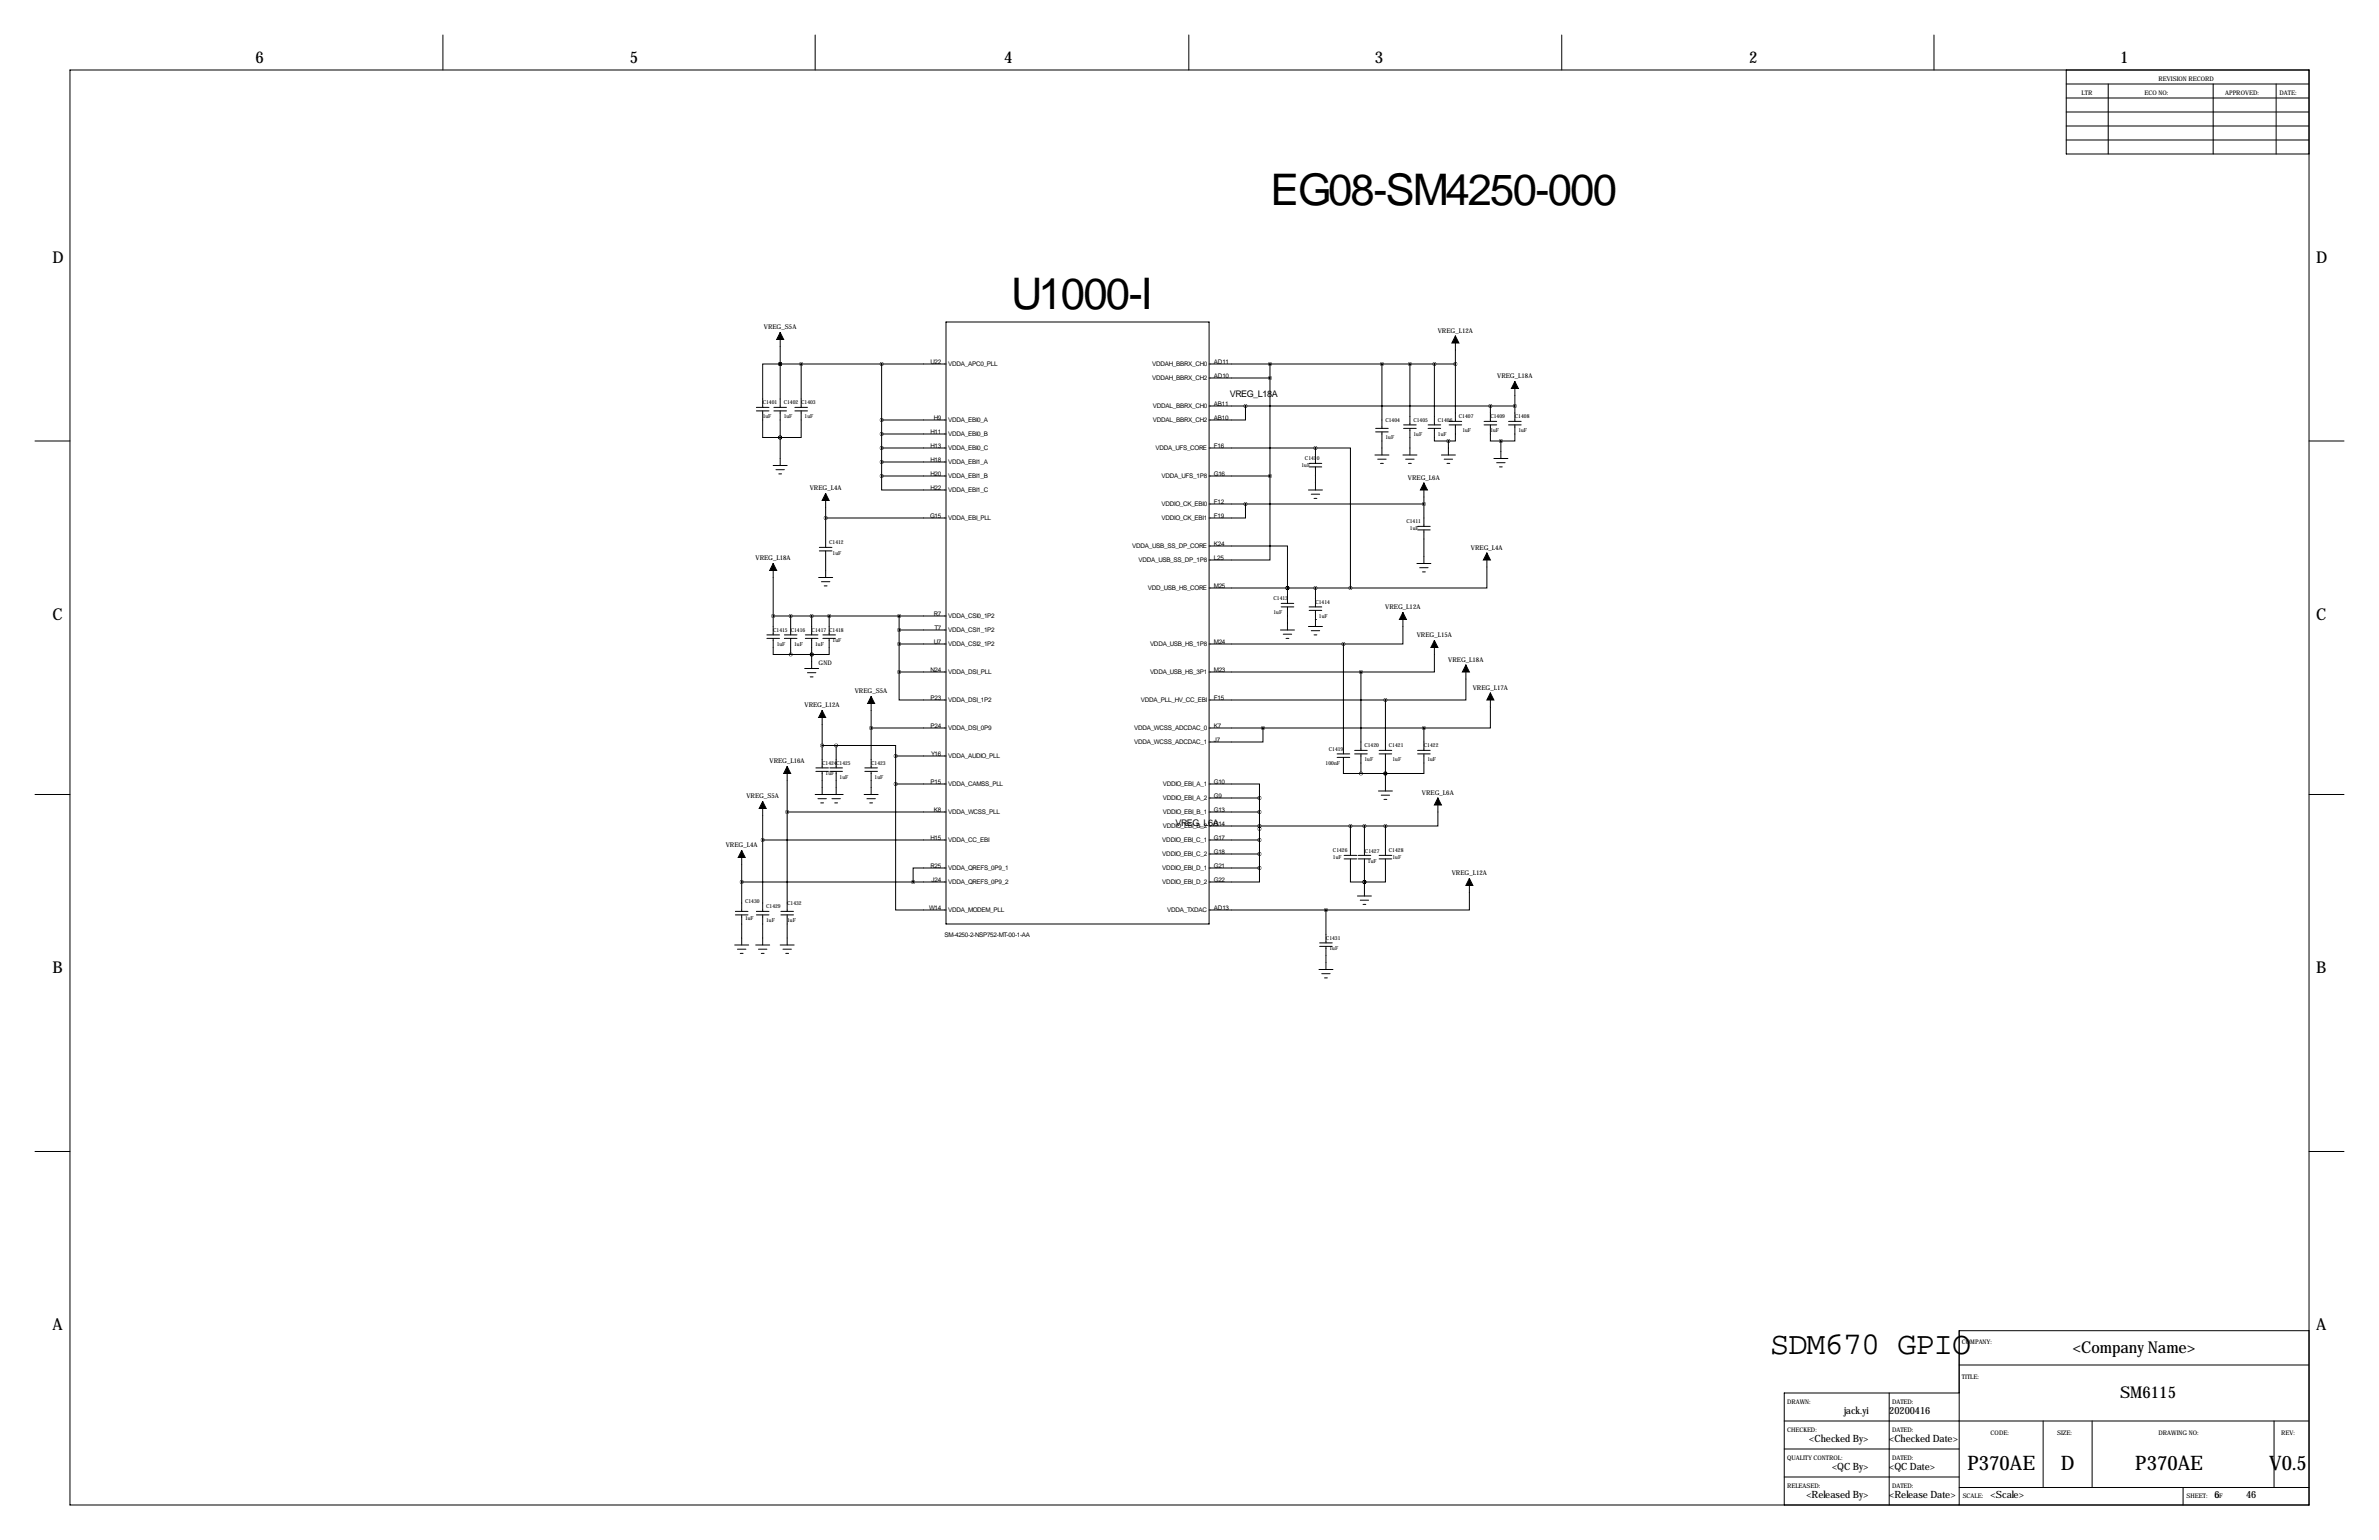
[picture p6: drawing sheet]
<svg xmlns="http://www.w3.org/2000/svg" width="864mm" height="559mm" viewBox="0 0 864 559" stroke-linecap="round" stroke-linejoin="round" font-family="sans-serif">
<defs><g id="words">
<g font-size="15.8">
<text x="461.3" y="74.4">EG08-SM4250-000</text>
<text x="367" y="112.3">U1000-I</text>
</g>
<text font-size="11.5" x="642.6" y="491.2">SDM670 GPIO</text>
<g font-size="7.3">
<text x="714.2" y="533.3">P370AE</text>
<text x="748.1" y="533.3">D</text>
<text x="775.1" y="533.3">P370AE</text>
<text x="823.7" y="533.3">V0.5</text>
</g>
<g font-size="5.9">
<text x="92.7" y="22.9">6</text>
<text x="228.6" y="22.9">5</text>
<text x="364.5" y="22.9">4</text>
<text x="499.1" y="22.9">3</text>
<text x="635" y="22.9">2</text>
<text x="769.6" y="22.9">1</text>
<text x="19" y="95.2">D</text>
<text x="840.7" y="95.2">D</text>
<text x="19" y="224.8">C</text>
<text x="840.7" y="224.8">C</text>
<text x="19" y="353.1">B</text>
<text x="840.7" y="353.1">B</text>
<text x="19" y="482.6">A</text>
<text x="840.7" y="482.6">A</text>
<text x="752.5" y="490.9">&lt;Company Name&gt;</text>
<text x="769.6" y="507.4">SM6115</text>
</g>
<g font-size="3.6">
<text x="669.5" y="513">jack.yi</text>
<text x="685.8" y="513">20200416</text>
<text x="656.8" y="523.2">&lt;Checked By&gt;</text>
<text x="685.8" y="523.2">&lt;Checked Date&gt;</text>
<text x="665.1" y="533.3">&lt;QC By&gt;</text>
<text x="685.8" y="533.3">&lt;QC Date&gt;</text>
<text x="655.7" y="543.5">&lt;Released By&gt;</text>
<text x="685.8" y="543.5">&lt;Release Date&gt;</text>
<text x="722.6" y="543.5">&lt;Scale&gt;</text>
<text x="803.9" y="543.5">6</text>
<text x="815.3" y="543.5">46</text>
</g>
<g font-size="3.3">
<text x="446.4" y="144.1">VREG_L18A</text>
<text x="426.7" y="299.7">VREG_L6A</text>
</g>
<g font-size="2.4">
<text x="277.3" y="119.4">VREG_S5A</text>
<text x="521.9" y="120.6">VREG_L12A</text>
<text x="543.5" y="137.2">VREG_L18A</text>
<text x="511.1" y="174">VREG_L6A</text>
<text x="293.9" y="177.8">VREG_L4A</text>
<text x="274.3" y="203.2">VREG_L18A</text>
<text x="534" y="199.4">VREG_L4A</text>
<text x="502.9" y="221">VREG_L12A</text>
<text x="514.3" y="231.1">VREG_L15A</text>
<text x="525.7" y="240">VREG_L18A</text>
<text x="310.3" y="251.5">VREG_S5A</text>
<text x="534.6" y="250.2">VREG_L17A</text>
<text x="292.1" y="256.5">VREG_L12A</text>
<text x="279.4" y="276.9">VREG_L16A</text>
<text x="271" y="289.6">VREG_S5A</text>
<text x="516.2" y="288.3">VREG_L6A</text>
<text x="263.5" y="307.3">VREG_L4A</text>
<text x="527" y="317.5">VREG_L12A</text>
</g>
<g font-size="2.3">
<text x="783.6" y="29.2">REVISION RECORD</text>
<text x="755.6" y="34.3">LTR</text>
<text x="778.5" y="34.3">ECO NO:</text>
<text x="807.7" y="34.3">APPROVED:</text>
<text x="827.5" y="34.3">DATE:</text>
<text x="337.8" y="132.1">U22</text>
<text x="344.2" y="132.8">VDDA_APC0_PLL</text>
<text x="418.3" y="132.8">VDDAH_BBRX_CH0</text>
<text x="418.3" y="137.9">VDDAH_BBRX_CH2</text>
<text x="440.7" y="132.1">AD11</text>
<text x="440.7" y="137.2">AD10</text>
<text x="418.5" y="148.1">VDDAL_BBRX_CH0</text>
<text x="440.7" y="147.3">AB11</text>
<text x="339" y="152.4">H9</text>
<text x="344.2" y="153.2">VDDA_EBI0_A</text>
<text x="418.5" y="153.2">VDDAL_BBRX_CH2</text>
<text x="440.7" y="152.4">AB10</text>
<text x="337.8" y="157.5">H11</text>
<text x="344.2" y="158.2">VDDA_EBI0_B</text>
<text x="337.8" y="162.6">H13</text>
<text x="337.8" y="167.6">H18</text>
<text x="344.2" y="163.3">VDDA_EBI0_C</text>
<text x="419.4" y="163.3">VDDA_UFS_CORE</text>
<text x="440.7" y="162.6">F16</text>
<text x="337.8" y="172.7">H20</text>
<text x="344.2" y="168.4">VDDA_EBI1_A</text>
<text x="344.2" y="173.5">VDDA_EBI1_B</text>
<text x="421.7" y="173.5">VDDA_UFS_1P8</text>
<text x="440.7" y="172.7">G16</text>
<text x="337.8" y="177.8">H22</text>
<text x="344.2" y="178.6">VDDA_EBI1_C</text>
<text x="421.7" y="183.6">VDDIO_CK_EBI0</text>
<text x="440.7" y="182.9">F12</text>
<text x="337.7" y="188">G15</text>
<text x="344.2" y="188.7">VDDA_EBI_PLL</text>
<text x="421.7" y="188.7">VDDIO_CK_EBI1</text>
<text x="440.7" y="188">F19</text>
<text x="411" y="198.9">VDDA_USB_SS_DP_CORE</text>
<text x="413.2" y="204">VDDA_USB_SS_DP_1P8</text>
<text x="440.7" y="198.1">K24</text>
<text x="440.7" y="203.2">L25</text>
<text x="416.7" y="214.1">VDD_USB_HS_CORE</text>
<text x="440.7" y="213.4">M25</text>
<text x="339" y="223.5">R7</text>
<text x="344.2" y="224.3">VDDA_CSI0_1P2</text>
<text x="339" y="233.7">U7</text>
<text x="339.3" y="228.6">T7</text>
<text x="344.2" y="229.4">VDDA_CSI1_1P2</text>
<text x="440.7" y="233.7">M24</text>
<text x="344.2" y="234.4">VDDA_CSI2_1P2</text>
<text x="417.5" y="234.4">VDDA_USB_HS_1P8</text>
<text x="297.2" y="241.3">GND</text>
<text x="337.8" y="243.8">N24</text>
<text x="344.2" y="244.6">VDDA_DSI_PLL</text>
<text x="417.5" y="244.6">VDDA_USB_HS_3P1</text>
<text x="440.7" y="243.8">M23</text>
<text x="337.8" y="254">P23</text>
<text x="344.2" y="254.8">VDDA_DSI_1P2</text>
<text x="414.2" y="254.8">VDDA_PLL_HV_CC_EBI</text>
<text x="440.7" y="254">F15</text>
<text x="337.8" y="264.2">P24</text>
<text x="344.2" y="264.9">VDDA_DSI_0P9</text>
<text x="411.7" y="264.9">VDDA_WCSS_ADCDAC_0</text>
<text x="440.7" y="264.2">K7</text>
<text x="440.7" y="269.2">J7</text>
<text x="338.1" y="274.3">Y16</text>
<text x="344.2" y="275.1">VDDA_AUDIO_PLL</text>
<text x="411.7" y="270">VDDA_WCSS_ADCDAC_1</text>
<text x="337.8" y="284.5">P15</text>
<text x="344.2" y="285.2">VDDA_CAMSS_PLL</text>
<text x="422.1" y="285.2">VDDIO_EBI_A_1</text>
<text x="440.7" y="284.5">G10</text>
<text x="422.1" y="290.3">VDDIO_EBI_A_2</text>
<text x="440.7" y="289.6">G9</text>
<text x="339" y="294.6">K8</text>
<text x="344.2" y="295.4">VDDA_WCSS_PLL</text>
<text x="422.1" y="295.4">VDDIO_EBI_B_1</text>
<text x="440.7" y="294.6">G13</text>
<text x="440.7" y="299.7">G14</text>
<text x="337.8" y="304.8">H15</text>
<text x="344.2" y="305.6">VDDA_CC_EBI</text>
<text x="421.9" y="305.6">VDDIO_EBI_C_1</text>
<text x="422.1" y="300.5">VDDIO_EBI_B_2</text>
<text x="440.7" y="304.8">G17</text>
<text x="421.9" y="310.6">VDDIO_EBI_C_2</text>
<text x="440.7" y="309.9">G18</text>
<text x="337.8" y="315">R25</text>
<text x="344.2" y="315.7">VDDA_QREFS_0P9_1</text>
<text x="421.9" y="315.7">VDDIO_EBI_D_1</text>
<text x="440.7" y="315">G21</text>
<text x="338.2" y="320">J24</text>
<text x="344.2" y="320.8">VDDA_QREFS_0P9_2</text>
<text x="421.9" y="320.8">VDDIO_EBI_D_2</text>
<text x="440.7" y="320">G22</text>
<text x="337.3" y="330.2">W14</text>
<text x="344.2" y="331">VDDA_MODEM_PLL</text>
<text x="423.7" y="331">VDDA_TXDAC</text>
<text x="440.7" y="330.2">AD13</text>
<text x="342.9" y="339.9">SM-4250-2-NSP752-MT-00-1-AA</text>
<text x="712.2" y="487.7">COMPANY:</text>
<text x="712.2" y="500.4">TITLE:</text>
<text x="648.7" y="509.3">DRAWN:</text>
<text x="686.8" y="509.3">DATED:</text>
<text x="648.7" y="519.4">CHECKED:</text>
<text x="686.8" y="519.4">DATED:</text>
<text x="722.6" y="520.7">CODE:</text>
<text x="746.8" y="520.7">SIZE:</text>
<text x="783.6" y="520.7">DRAWING NO:</text>
<text x="828" y="520.7">REV:</text>
<text x="648.7" y="529.6">QUALITY CONTROL:</text>
<text x="686.8" y="529.6">DATED:</text>
<text x="648.7" y="539.8">RELEASED:</text>
<text x="686.8" y="539.8">DATED:</text>
<text x="712.5" y="543.6">SCALE:</text>
<text x="793.7" y="543.6">SHEET:</text>
<text x="804" y="543.6">OF</text>
</g>
<g font-size="2">
<text x="276.9" y="146.7">C1401</text>
<text x="284.5" y="146.7">C1402</text>
<text x="290.8" y="146.7">C1403</text>
<text x="276.9" y="151.8">1uF</text>
<text x="284.5" y="151.8">1uF</text>
<text x="292.1" y="151.8">1uF</text>
<text x="502.9" y="153.1">C1404</text>
<text x="513.1" y="153.1">C1405</text>
<text x="522" y="153.1">C1406</text>
<text x="529.6" y="151.8">C1407</text>
<text x="541" y="151.8">C1409</text>
<text x="549.9" y="151.8">C1408</text>
<text x="502.9" y="159.4">1uF</text>
<text x="513.1" y="158.1">1uF</text>
<text x="522" y="158.1">1uF</text>
<text x="530.9" y="156.9">1uF</text>
<text x="541" y="156.9">1uF</text>
<text x="551.2" y="156.9">1uF</text>
<text x="473.7" y="167">C1410</text>
<text x="472.4" y="169.6">1uF</text>
<text x="510.5" y="189.9">C1411</text>
<text x="301" y="197.5">C1412</text>
<text x="511.8" y="192.4">1uF</text>
<text x="302.3" y="201.3">1uF</text>
<text x="462.3" y="217.8">C1413</text>
<text x="477.5" y="219.1">C1414</text>
<text x="462.3" y="222.9">1uF</text>
<text x="478.8" y="224.2">1uF</text>
<text x="280.7" y="229.3">C1415</text>
<text x="287" y="229.3">C1416</text>
<text x="294.6" y="229.3">C1417</text>
<text x="301" y="229.3">C1418</text>
<text x="302.3" y="233.1">1uF</text>
<text x="281.9" y="234.3">1uF</text>
<text x="288.3" y="234.3">1uF</text>
<text x="295.9" y="234.3">1uF</text>
<text x="482.4" y="272.4">C1419</text>
<text x="495.3" y="271.2">C1420</text>
<text x="504.2" y="271.2">C1421</text>
<text x="516.9" y="271.2">C1422</text>
<text x="298.4" y="277.5">C1424</text>
<text x="299.7" y="281.3">1uF</text>
<text x="303.5" y="277.5">C1425</text>
<text x="316.2" y="277.5">C1423</text>
<text x="481.2" y="277.5">100nF</text>
<text x="495.3" y="276.2">1uF</text>
<text x="505.5" y="276.2">1uF</text>
<text x="518.2" y="276.2">1uF</text>
<text x="304.8" y="282.6">1uF</text>
<text x="317.5" y="282.6">1uF</text>
<text x="483.9" y="309.3">C1426</text>
<text x="483.9" y="311.8">1uF</text>
<text x="495.5" y="309.4">C1427</text>
<text x="504.2" y="309.3">C1428</text>
<text x="505.5" y="311.8">1uF</text>
<text x="496.6" y="313.1">1uF</text>
<text x="270.5" y="327.7">C1430</text>
<text x="278.1" y="329.6">C1429</text>
<text x="285.7" y="328.3">C1432</text>
<text x="270.5" y="334">1uF</text>
<text x="278.1" y="334.7">1uF</text>
<text x="285.7" y="334.7">1uF</text>
<text x="481.3" y="341">C1431</text>
<text x="482.6" y="344.8">1uF</text>
</g>
</g></defs>
<g fill="none" stroke="#000" stroke-width=".36">
<path d="M160.8 12.7v12.7M295.9 12.7v12.7M431.5 12.7v12.7M566.9 12.7v12.7M702.1 12.7v12.7M25.4 25.4h812.8v520.7h-812.8zM750.1 25.4v30.5h88.1M750.1 35.6h88.1M750.1 30.5h88.1M765.3 30.5v25.4M803.4 30.5v25.4M826.3 30.5v25.4"/>
<path d="M750.1 50.8h88.1M750.1 45.7h88.1M750.1 40.6h88.1M343.4 116.8h95.5v218.5h-95.5zM283.2 132.1h.1M283.2 132.1h-6.3v15.7M283.2 132.1h60.2M283.2 120.6v27.2M290.8 132.1v15.7M320 132.1v40.6M438.9 132.1h89.4M438.9 137.2h22.1"/>
<path d="M461 132.1v40.6M501.6 132.1v23.3M511.8 132.1v22.1M520.7 132.1v22.1M528.3 121.9v31M549.9 138.4v14.5M274.6 149.1h4.5M274.6 147.8h4.5M276.9 149.1v9.7h6.3M280.9 149.1h4.6M280.9 147.8h4.6M283.2 158.8h.1"/>
<path d="M283.2 149.1v19.8M288.5 149.1h4.6M288.5 147.8h4.6M290.8 149.1v9.7h-7.6M320 152.4h23.4M320 157.5h23.4M438.9 147.3h111M452.1 147.3v5.1h-13.2M499.4 155.4h4.5M499.4 156.7h4.5M501.6 156.7v8.4M509.5 155.4h4.6"/>
<path d="M509.5 154.2h4.6M511.8 155.4v9.7M518.4 155.4h4.6M518.4 154.2h4.6M520.7 155.4v4.6h5.1M526 154.2h4.6M526 152.9h4.6M528.3 154.2v5.8h-2.5M538.7 154.2h4.6M538.7 152.9h4.6M541 154.2v5.8h3.8M541 147.3v5.6"/>
<path d="M547.6 154.2h4.6M547.6 152.9h4.6M549.9 154.2v5.8h-5.1M12.7 160h12.7M280.7 168.9h5.1M281.7 170.4h3M282.7 172h1M299.7 179.1v19.5M320 172.7v5.1h23.4M320 162.6h23.4M320 167.6h23.4M320 172.7h23.4"/>
<path d="M438.9 162.6h38.6M438.9 172.7h22.1M461 172.7v30.5h-22.1M475 177.8h5.1M475.2 169.4h4.6M475.2 168.1h4.6M476 179.3h3M477.5 162.6h12.7v50.8M477.5 162.6v5.5M477.5 169.4v8.4M499.1 165.1h5.1M500.1 166.6h3.1"/>
<path d="M501.1 168.1h1.1M509.3 165.1h5M510.3 166.6h3M511.3 168.1h1M516.9 175.3v15.7M523.2 165.1h5.1M524.3 166.6h3M525.3 168.1h1M525.8 160v5.1M542.3 166.4h5.1M543.3 167.9h3.1M544.3 169.4h1"/>
<path d="M544.8 160v6.4M838.2 160h12.7M297.4 199.9h4.6M297.4 198.6h4.6M299.7 199.9v9.7M299.7 188h43.7M438.9 198.1h28.5v15.3M438.9 182.9h78M452.1 182.9v5.1h-13.2M477 180.8h1M514.6 192.3h4.6M514.6 191h4.6"/>
<path d="M516.9 192.3v12.2M280.7 204.5v25.9M297.2 209.6h5.1M298.2 211.1h3M299.2 212.6h1M438.9 213.4h51.3M465.1 218.9h4.5M467.4 213.4h.1M467.4 213.4v5.5M477.5 213.4v6.8M514.3 204.5h5.1M515.4 206h3"/>
<path d="M516.4 207.5h1M539.8 200.7v12.7h-49.6M278.4 231.6h4.6M278.4 230.4h4.6M280.7 231.6v5.9h6.3M280.7 223.5h62.7M284.7 231.6h4.6M284.7 230.4h4.6M287 223.5v6.9M287 231.6v5.9M287 237.5h7.6M292.4 231.6h4.5"/>
<path d="M292.4 230.4h4.5M294.6 237.5h.1M294.6 223.5v6.9M294.6 231.6v11M298.7 231.6h4.6M298.7 230.4h4.6M301 231.6v5.9h-6.4M301 223.5v6.9M326.4 228.6h17M326.4 233.7h17M326.4 223.5v20.3M438.9 233.7h48.8"/>
<path d="M464.8 228.6h5.1M465.1 220.2h4.5M465.8 230.1h3.1M466.9 231.6h1M467.4 220.2v8.4M475 227.3h5.1M475.2 220.2h4.6M475.2 221.5h4.6M476 228.9h3M477 230.4h1M477.5 224.8h.1M477.5 221.5v5.8"/>
<path d="M487.7 233.7v39.9M509.3 222.2v11.5h-21.6M520.7 232.4v11.4h-26.7M292.1 242.6h5.1M293.1 244.1h3.1M294.1 245.6h1M298.4 257.8v20.8M316.2 252.7v25.9M326.4 243.8v10.2h17M326.4 243.8h17M438.9 243.8h55.1M438.9 254h64"/>
<path d="M494 243.8v28.5M502.9 254v18.3M532.1 241.3v12.7h-29.2M541 251.5v12.7h-24.1M285.8 278.1v52.6M296.2 279.9h4.5M296.2 278.6h4.5M298.4 279.9v8.4M298.4 270.5h5.1M301.2 279.9h4.6M301.2 278.6h4.6M303.5 270.5h21.6v3.8"/>
<path d="M303.5 270.5v8.1M303.5 279.9v8.4M313.9 279.9h4.6M313.9 278.6h4.6M316.2 279.9v8.4M316.2 264.2h27.2M325.1 274.3h18.3M325.1 274.3v10.2M438.9 264.2h78M458.5 264.2v5h-19.6M485.4 273.6h4.6M485.4 274.8h4.6"/>
<path d="M487.7 274.8v5.9h6.3M491.7 273.6h4.6M491.7 272.3h4.6M494 273.6v7.1M500.6 273.6h4.6M500.6 272.3h4.6M502.9 273.6v13.4M514.6 273.6h4.6M514.6 272.3h4.6M516.9 273.6v7.1h-14M516.9 264.2v8.1M12.7 288.3h12.7"/>
<path d="M276.9 290.8v39.9M285.8 294.6h57.6M295.9 288.3h10.2M296.9 289.8h3.1M297.9 291.3h1.1M302 289.8h3.1M303 291.3h1M313.7 288.3h5.1M314.7 289.8h3.1M315.7 291.3h1M325.1 284.5v45.7h18.3M325.1 284.5h18.3"/>
<path d="M438.9 284.5h18.3v5.1M438.9 294.6h18.3M438.9 289.6h18.3M438.9 299.7h18.3M457.2 289.6v25.4M490.2 299.7h-33v1M490.2 299.7h12.7M490.2 299.7v10.7M494 280.7h8.9M495.3 299.7v10.7M500.4 287h5.1M501.4 288.5h3"/>
<path d="M502.4 290.1h1M502.9 280.7h.1M502.9 299.7v10.7M522 289.6v10.1h-19.1M838.2 288.3h12.7M269.2 308.6v22.1M276.9 304.8h66.5M343.4 315h-11.9v5M438.9 304.8h18.3M438.9 315h18.3M438.9 309.9h18.3M457.2 315v5h-18.3"/>
<path d="M487.9 311.7h4.6M487.9 310.4h4.6M490.2 311.7v8.3h5.1M493 311.7h4.6M493 310.4h4.6M495.3 311.7v13.4M500.6 311.7h4.6M500.6 310.4h4.6M502.9 311.7v8.3h-7.6M533.4 318.8v11.4h-52.1M267 332h4.5M267 330.7h4.5"/>
<path d="M269.2 332v10.9M269.2 320h62.3M274.6 332h4.5M274.6 330.7h4.5M276.9 332v10.9M283.5 332h4.5M283.5 330.7h4.5M285.8 332v10.9M331.5 320h11.9M438.9 330.2h42.4M481.3 330.2v11.9M492.8 325.1h5"/>
<path d="M493.8 326.6h3M494.8 328.2h1M495.3 320h.1M266.7 342.9h5.1M267.7 344.4h3.1M268.7 345.9h1M274.3 342.9h5.1M275.3 344.4h3.1M276.4 345.9h1M283.2 342.9h5.1M284.2 344.4h3.1M285.2 345.9h1.1"/>
<path d="M478.8 351.8h5.1M479 343.4h4.6M479 342.1h4.6M479.8 353.3h3.1M480.8 354.8h1M481.3 343.4v8.4M12.7 417.8h12.7M838.2 417.8h12.7M711.2 495.3h127M838.2 482.9h-127v63.2M647.7 515.6h190.5M685.8 505.5v40.6"/>
<path d="M711.2 505.5h-63.5v40.6M741.7 515.6v24.2M759.5 515.6v24.2M825.5 515.6v24.2M647.7 535.9h63.5M647.7 525.8h63.5M711.2 539.8h127M792.5 539.8v6.3"/>
</g>
<g fill="#000" stroke="#000" stroke-width=".36">
<path d="M283.2 120.6l1.3 2.6h-2.6zM528.3 121.9l1.3 2.6h-2.6zM549.9 138.4l1.3 2.6h-2.6zM299.7 179.1l1.3 2.5h-2.6zM516.9 175.3l1.3 2.5h-2.6zM280.7 204.5l1.2 2.5h-2.5zM539.8 200.7l1.2 2.5h-2.5zM509.3 222.2l1.2 2.6h-2.5zM520.7 232.4l1.3 2.5h-2.6zM298.4 257.8l1.3 2.5h-2.5zM316.2 252.7l1.3 2.6h-2.5zM532.1 241.3l1.3 2.5h-2.5z"/>
<path d="M541 251.5l1.3 2.5h-2.5zM285.8 278.1l1.2 2.6h-2.5zM276.9 290.8l1.2 2.6h-2.5zM522 289.6l1.2 2.5h-2.5zM269.2 308.6l1.3 2.5h-2.5zM533.4 318.8l1.3 2.5h-2.6z"/>
</g>
<path d="M452.1 147.3a.05 .05 0 0 0 .1 0 .05 .05 0 0 0-.1 0zM458.4 264.2a.05 .05 0 0 0 .1 0 .05 .05 0 0 0-.1 0zM320 172.7a.05 .05 0 0 0 .1 0 .05 .05 0 0 0-.1 0zM320 157.5a.05 .05 0 0 0 .1 0 .05 .05 0 0 0-.1 0zM320 152.4a.05 .05 0 0 0 .1 0 .05 .05 0 0 0-.1 0zM320 132.1a.05 .05 0 0 0 .1 0 .05 .05 0 0 0-.1 0zM320 162.6a.05 .05 0 0 0 .1 0 .05 .05 0 0 0-.1 0zM320 167.6a.05 .05 0 0 0 .1 0 .05 .05 0 0 0-.1 0zM326.3 243.8a.05 .05 0 0 0 .1 0 .05 .05 0 0 0-.1 0zM326.3 223.5a.05 .05 0 0 0 .1 0 .05 .05 0 0 0-.1 0zM326.3 233.7a.05 .05 0 0 0 .1 0 .05 .05 0 0 0-.1 0zM326.3 228.6a.05 .05 0 0 0 .1 0 .05 .05 0 0 0-.1 0zM477.5 162.6a.05 .05 0 0 0 .1 0 .05 .05 0 0 0-.1 0zM461 137.2a.05 .05 0 0 0 .1 0 .05 .05 0 0 0-.1 0zM461 172.7a.05 .05 0 0 0 .1 0 .05 .05 0 0 0-.1 0zM461 132.1a.05 .05 0 0 0 .1 0 .05 .05 0 0 0-.1 0zM516.8 182.9a.05 .05 0 0 0 .1 0 .05 .05 0 0 0-.1 0zM452.1 182.9a.05 .05 0 0 0 .1 0 .05 .05 0 0 0-.1 0zM481.3 330.2a.05 .05 0 0 0 .1 0 .05 .05 0 0 0-.1 0zM487.6 233.7a.05 .05 0 0 0 .1 0 .05 .05 0 0 0-.1 0zM516.8 264.2a.05 .05 0 0 0 .1 0 .05 .05 0 0 0-.1 0zM294.6 237.5a.05 .05 0 0 0 .1 0 .05 .05 0 0 0-.1 0zM300.9 223.5a.05 .05 0 0 0 .1 0 .05 .05 0 0 0-.1 0zM294.6 223.5a.05 .05 0 0 0 .1 0 .05 .05 0 0 0-.1 0zM299.7 188a.05 .05 0 0 0 .1 0 .05 .05 0 0 0-.1 0zM290.8 132.1a.05 .05 0 0 0 .1 0 .05 .05 0 0 0-.1 0zM325.1 284.5a.05 .05 0 0 0 .1 0 .05 .05 0 0 0-.1 0zM283.2 132.1a.05 .05 0 0 0 .1 0 .05 .05 0 0 0-.1 0zM283.2 158.8a.05 .05 0 0 0 .1 0 .05 .05 0 0 0-.1 0zM283.2 132.1a.05 .05 0 0 0 .1 0 .05 .05 0 0 0-.1 0zM283.2 158.8a.05 .05 0 0 0 .1 0 .05 .05 0 0 0-.1 0zM287 237.5a.05 .05 0 0 0 .1 0 .05 .05 0 0 0-.1 0zM287 223.5a.05 .05 0 0 0 .1 0 .05 .05 0 0 0-.1 0zM294.6 237.5a.05 .05 0 0 0 .1 0 .05 .05 0 0 0-.1 0zM280.6 223.5a.05 .05 0 0 0 .1 0 .05 .05 0 0 0-.1 0zM285.7 294.6a.05 .05 0 0 0 .1 0 .05 .05 0 0 0-.1 0zM325.1 274.3a.05 .05 0 0 0 .1 0 .05 .05 0 0 0-.1 0zM316.2 264.2a.05 .05 0 0 0 .1 0 .05 .05 0 0 0-.1 0zM303.5 270.5a.05 .05 0 0 0 .1 0 .05 .05 0 0 0-.1 0zM298.4 270.5a.05 .05 0 0 0 .1 0 .05 .05 0 0 0-.1 0zM331.4 320a.05 .05 0 0 0 .1 0 .05 .05 0 0 0-.1 0zM276.8 304.8a.05 .05 0 0 0 .1 0 .05 .05 0 0 0-.1 0zM269.2 320a.05 .05 0 0 0 .1 0 .05 .05 0 0 0-.1 0zM490.2 213.4a.05 .05 0 0 0 .1 0 .05 .05 0 0 0-.1 0zM467.3 213.4a.05 .05 0 0 0 .1 0 .05 .05 0 0 0-.1 0zM477.5 213.4a.05 .05 0 0 0 .1 0 .05 .05 0 0 0-.1 0zM467.3 213.4a.05 .05 0 0 0 .1 0 .05 .05 0 0 0-.1 0zM511.8 132.1a.05 .05 0 0 0 .1 0 .05 .05 0 0 0-.1 0zM501.6 132.1a.05 .05 0 0 0 .1 0 .05 .05 0 0 0-.1 0zM525.7 160a.05 .05 0 0 0 .1 0 .05 .05 0 0 0-.1 0zM528.3 132.1a.05 .05 0 0 0 .1 0 .05 .05 0 0 0-.1 0zM541 147.3a.05 .05 0 0 0 .1 0 .05 .05 0 0 0-.1 0zM549.9 147.3a.05 .05 0 0 0 .1 0 .05 .05 0 0 0-.1 0zM544.8 160a.05 .05 0 0 0 .1 0 .05 .05 0 0 0-.1 0zM494 243.8a.05 .05 0 0 0 .1 0 .05 .05 0 0 0-.1 0zM502.9 280.7a.05 .05 0 0 0 .1 0 .05 .05 0 0 0-.1 0zM494 280.7a.05 .05 0 0 0 .1 0 .05 .05 0 0 0-.1 0zM502.9 280.7a.05 .05 0 0 0 .1 0 .05 .05 0 0 0-.1 0zM502.9 254a.05 .05 0 0 0 .1 0 .05 .05 0 0 0-.1 0zM502.9 299.7a.05 .05 0 0 0 .1 0 .05 .05 0 0 0-.1 0zM490.2 299.7a.05 .05 0 0 0 .1 0 .05 .05 0 0 0-.1 0z" fill="#000" stroke="#000" stroke-width="1.3"/>
<use href="#words"/>
</svg>
